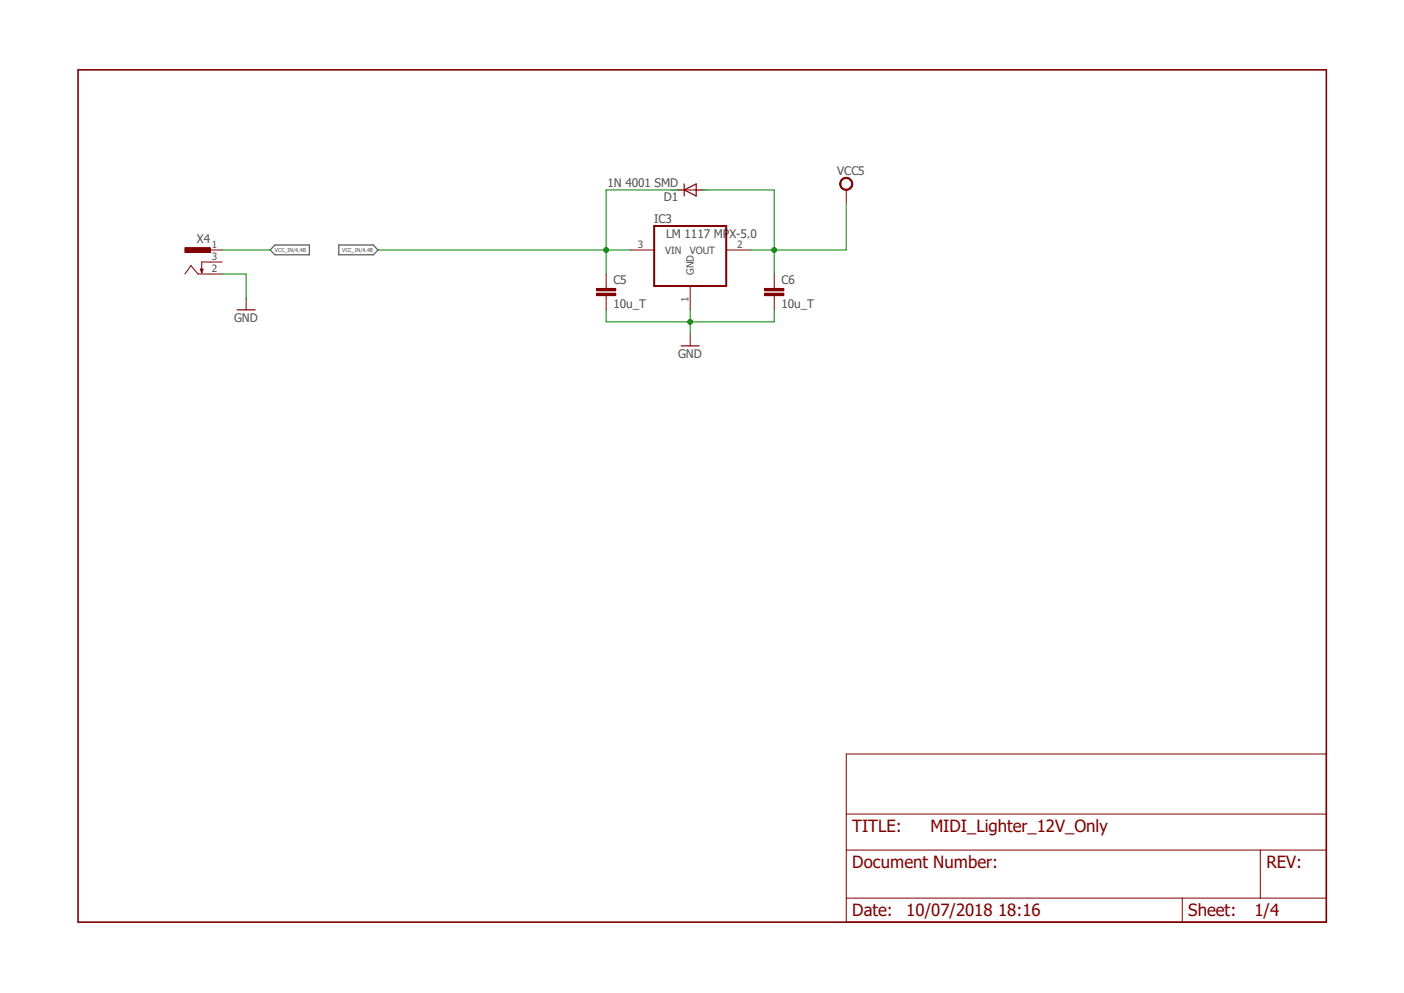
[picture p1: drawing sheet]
<svg xmlns="http://www.w3.org/2000/svg" width="297mm" height="210mm" viewBox="0 0 297 210" stroke-linecap="round" stroke-linejoin="round" font-family="sans-serif">
<defs><g id="words">
<g font-size="3.6" fill="#800000">
<text x="180.3" y="176">TITLE:</text>
<text x="196.8" y="176">MIDI_Lighter_12V_Only</text>
<text x="180.3" y="183.6">Document Number:</text>
<text x="267.9" y="183.6">REV:</text>
<text x="180.3" y="193.8">Date:</text>
<text x="191.7" y="193.8">10/07/2018 18:16</text>
<text x="251.4" y="193.8">Sheet:</text>
<text x="265.4" y="193.8">1/4</text>
</g>
<g font-size="2.5" fill="#505050">
<text x="128.5" y="39.6">1N 4001 SMD</text>
<text x="177.1" y="37">VCC5</text>
<text x="138.4" y="47.2">IC3</text>
<text x="140.4" y="42.4">D1</text>
<text x="41.7" y="51.4">X4</text>
<text x="140.9" y="50.3">LM 1117 MPX-5.0</text>
<text x="129.8" y="65.2">10u_T</text>
<text x="129.8" y="60.1">C5</text>
<text x="165.3" y="65.2">10u_T</text>
<text x="165.3" y="60.1">C6</text>
<text x="49.5" y="68.1">GND</text>
<text x="143.5" y="75.7">GND</text>
</g>
<g font-size="2.1" fill="#505050">
<text x="44.8" y="52.5">1</text>
<text x="134.9" y="52.5">3</text>
<text x="140.7" y="53.6">VIN</text>
<text x="145.9" y="53.6">VOUT</text>
<text x="156" y="52.5">2</text>
<text x="44.8" y="57.6">2</text>
<text x="44.8" y="55">3</text>
<text x="146.8" y="58.1" transform="rotate(-90 146.8 58.1)">GND</text>
<text x="145.7" y="64" transform="rotate(-90 145.7 64)">1</text>
</g>
<g font-size="1.1" fill="#505050">
<text x="58.2" y="53.3">VCC_IN/4.4B</text>
<text x="72.4" y="53.3">VCC_IN/4.4B</text>
</g>
<g font-size=".6" fill="#505050">
<text x="141.9" y="40.4">SpiceOrder 2</text>
<text x="146.9" y="40.4">SpiceOrder 1</text>
</g>
</g></defs>
<path d="M16 14.4l265 181.2M281 14.4l-265 181.2" fill="none" stroke="#fff" stroke-width=".21"/>
<path d="M58.2 51.8h7.2v2.1h-7.2l-1.1-1zM71.7 51.8h7.3l1 1.1-1 1h-7.3z" fill="none" stroke="#505050" stroke-width=".25"/>
<path d="M16.5 14.8h264.1v180.2h-264.1z" fill="none" stroke="#800000" stroke-width=".34"/>
<path d="M39.1 58l1.3-1.8 1.5 1.8h2.5M44.4 55.4h-1.7v2.3M179 159.5h101.6v35.5h-101.6zM179 179.8h101.6M179 172.2h101.6M266.6 179.8v10.1M179 189.9h101.6M250.1 189.9v5.1" fill="none" stroke="#800000" stroke-width=".21"/>
<path d="M42.4 56.9h.5l-.2 .8z" fill="none" stroke="#800000" stroke-width=".25"/>
<path d="M39.1 52.4h5.3v1h-5.3z" fill-rule="evenodd" fill="#800000"/>
<path d="M39.1 52.4h5.3v1h-5.3zM44.4 52.9h2.6M44.4 58h2.6M44.4 55.4h2.6M146 70.6v2.6" fill="none" stroke="#800000" stroke-width=".21"/>
<path d="M144.1 73.2h3.8" fill="none" stroke="#800000" stroke-width=".25"/>
<path d="M177.9 38a1.4 1.4 0 0 1 2.3 .1 1.4 1.4 0 0 1-.7 2.1 1.4 1.4 0 0 1-1.9-1.3h.3a1.15 1.15 0 0 1 1.6-1 1.15 1.15 0 0 1 .3 2 1.15 1.15 0 0 1-1.9-.6v-.4h-.3z" fill-rule="evenodd" fill="#800000"/>
<path d="M177.9 38a1.4 1.4 0 0 1 2.3 .1 1.4 1.4 0 0 1-.7 2.1 1.4 1.4 0 0 1-1.9-1.3h.3a1.15 1.15 0 0 1 1.6-1 1.15 1.15 0 0 1 .3 2 1.15 1.15 0 0 1-1.9-.6v-.4h-.3zM179 40.2v2.5M128.2 60.5v.5M128.2 62.5v.5" fill="none" stroke="#800000" stroke-width=".21"/>
<path d="M126.2 62h4.1v.5h-4.1z" fill-rule="evenodd" fill="#800000"/>
<path d="M126.2 62h4.1v.5h-4.1z" fill="none" stroke="#800000" stroke-width=".21"/>
<path d="M126.2 61h4.1v.5h-4.1z" fill-rule="evenodd" fill="#800000"/>
<path d="M128.2 58v2.5M126.2 61h4.1v.5h-4.1zM128.2 63v2.5M163.8 60.5v.5M163.8 62.5v.5" fill="none" stroke="#800000" stroke-width=".21"/>
<path d="M161.8 62h4v.5h-4z" fill-rule="evenodd" fill="#800000"/>
<path d="M161.8 62h4v.5h-4z" fill="none" stroke="#800000" stroke-width=".21"/>
<path d="M161.8 61h4v.5h-4z" fill-rule="evenodd" fill="#800000"/>
<path d="M133.3 52.9h5.1M143.5 40.2h5M153.6 52.9h5.1M163.8 58v2.5M52.1 63v2.5M146 60.5v5M161.8 61h4v.5h-4zM163.8 63v2.5" fill="none" stroke="#800000" stroke-width=".21"/>
<path d="M138.4 47.8h15.2v12.7h-15.2z" fill="none" stroke="#800000" stroke-width=".42"/>
<path d="M144.7 38.9v2.5M144.7 40.2l2.6-1.3v2.5zM50.2 65.5h3.8" fill="none" stroke="#800000" stroke-width=".25"/>
<path d="M47 52.9h10.1M80 52.9h53.3M128.2 52.9v5.1" fill="none" stroke="#008000" stroke-width=".21"/>
<circle cx="128.2" cy="52.9" r=".51" fill="#008000"/>
<g fill="none" stroke="#008000" stroke-width=".21">
<path d="M47 58h5.1v5M143.5 40.2h-15.3v12.7M128.2 65.5v2.6h17.8M146 65.5v5.1"/>
<circle cx="128.2" cy="52.9" r=".51"/>
</g>
<circle cx="146" cy="68.1" r=".51" fill="#008000"/>
<g fill="none" stroke="#008000" stroke-width=".21">
<path d="M158.7 52.9h20.3M163.8 52.9v5.1M163.8 65.5v2.6h-17.8"/>
<circle cx="146" cy="68.1" r=".51"/>
</g>
<circle cx="163.8" cy="52.9" r=".51" fill="#008000"/>
<g fill="none" stroke="#008000" stroke-width=".21">
<path d="M148.5 40.2h15.3v12.7M179 42.7v10.2"/>
<circle cx="163.8" cy="52.9" r=".51"/>
</g>
<use href="#words"/>
</svg>
